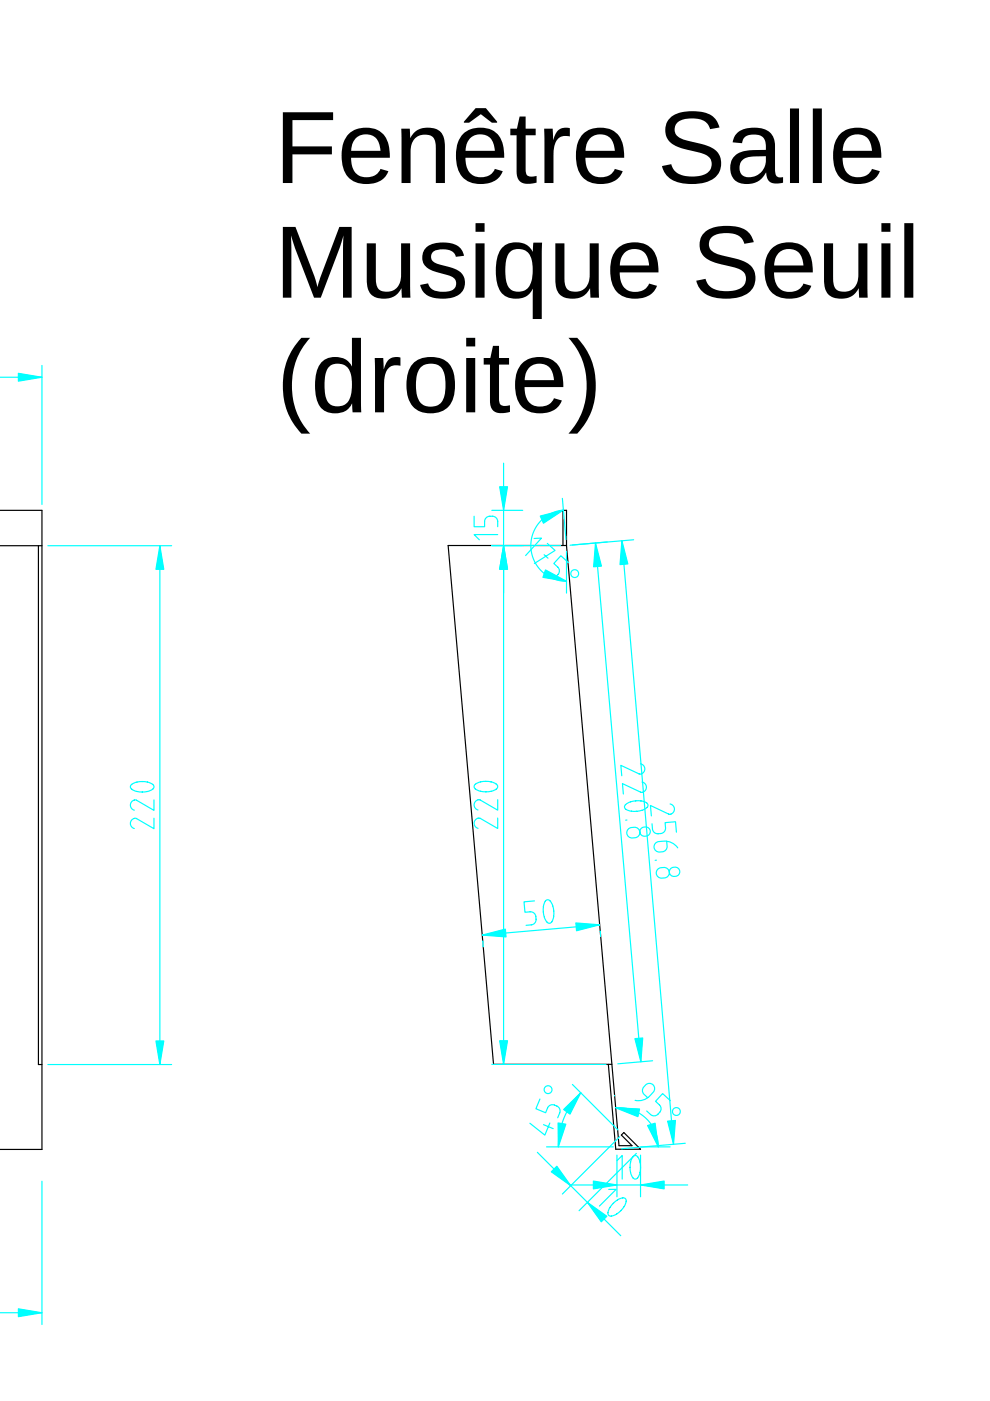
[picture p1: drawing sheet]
<svg xmlns="http://www.w3.org/2000/svg" width="210mm" height="297mm" viewBox="0 0 210 297" stroke-linecap="round" stroke-linejoin="round" font-family="sans-serif">
<path d="M-.1 108.2h9v135.5h-9M-.1 115.7h9M8.1 115.7v110h.8M119.4 115.7v-7.5h.7v7.5M129 225.7l1.6 18h5.2l-3.5-3.6-.6 .6 2.3 2.2h-2.8l-11.1-127.2h-25.1l9.6 110h25.1" fill="none" stroke="#000" stroke-width=".25"/>
<path d="M106.8 98.2v27.5M104.3 115.7h6.5M104.3 108.2h6.5" fill="none" stroke="#0ff" stroke-width=".25"/>
<path d="M106.8 115.7l.8 5h-1.7z" fill="#0ff"/>
<path d="M106.8 115.7l.8 5h-1.7z" fill="#0ff" stroke="#0ff" stroke-width=".25"/>
<path d="M105.9 103.2h1.7l-.8 5z" fill="#0ff"/>
<path d="M105.9 103.2h1.7l-.8 5z" fill="#0ff" stroke="#0ff" stroke-width=".25"/>
<path d="M100.5 109.5v2.2h2.2v-1.1a1.42 1.42 0 0 1 1.4-1.2 1.42 1.42 0 0 1 1.4 1.2v1.1M105.5 113.3h-5l1.1 1.2M131.9 114.7l10.9 127.9M134.4 114.4l-13.5 1.2M145.3 242.4l-13.5 1.2" fill="none" stroke="#0ff" stroke-width=".25"/>
<path d="M131.9 114.7l1.2 4.9-1.6 .1z" fill="#0ff"/>
<path d="M131.9 114.7l1.2 4.9-1.6 .1z" fill="#0ff" stroke="#0ff" stroke-width=".25"/>
<path d="M141.5 237.7l1.7-.1-.4 5z" fill="#0ff"/>
<path d="M141.5 237.7l1.7-.1-.4 5z" fill="#0ff" stroke="#0ff" stroke-width=".25"/>
<path d="M138.2 174.7l.1 1.1a1.42 1.42 0 0 0 1.5 1 1.42 1.42 0 0 0 1.3-1.3l-.1-1.1 2.2-.2 .2 2.2M141.4 178.4v1a1.42 1.42 0 0 1-1.2 1.3 1.42 1.42 0 0 1-1.5-1.1 1.11 1.11 0 0 1 1-1.2 3.6 3.6 0 0 1 4 1.4M142.1 170.5a1.08 1.08 0 0 1 .9 1.2 1.08 1.08 0 0 1-1.2 .9l-3.9-1.8 .2 2.2M139.2 182.4h-.3M139.5 184.2a1.38 1.38 0 0 1 1.6-.3 1.38 1.38 0 0 1 .8 1.4 1.46 1.46 0 0 1-1.4 .9 1.46 1.46 0 0 1-1.4-1l.1-.4zM142.1 184.2a1.06 1.06 0 0 1 1.7-.1 1.06 1.06 0 0 1-.2 1.6 1.05 1.05 0 0 1-1.4-.1 1.05 1.05 0 0 1-.1-1.4zM120.8 251.2h25M130.8 244.9v8.8M135.8 244.9v8.8" fill="none" stroke="#0ff" stroke-width=".25"/>
<path d="M125.8 250.4l5 .8-5 .9z" fill="#0ff"/>
<path d="M125.8 250.4l5 .8-5 .9z" fill="#0ff" stroke="#0ff" stroke-width=".25"/>
<path d="M135.8 251.2l5-.8v1.7z" fill="#0ff"/>
<path d="M135.8 251.2l5-.8v1.7z" fill="#0ff" stroke="#0ff" stroke-width=".25"/>
<path d="M102.4 199.5l.1 1.2M127.1 196.1l-24.9 2.2M127.3 197.3l.1 1.3M130.8 246.1l1.1-1.1v5M134.3 245.1l.2-.1a1.23 1.23 0 0 1 1.2 1.4l.1 1.4-.2 1.1-.5 1-.6 .1-.6-.8-.3-1.4 .2-1.7z" fill="none" stroke="#0ff" stroke-width=".25"/>
<path d="M122.1 195.7l5 .4-4.9 1.2z" fill="#0ff"/>
<path d="M122.1 195.7l5 .4-4.9 1.2z" fill="#0ff" stroke="#0ff" stroke-width=".25"/>
<path d="M102.2 198.3l5-1.3 .1 1.6z" fill="#0ff"/>
<path d="M102.2 198.3l5-1.3 .1 1.6z" fill="#0ff" stroke="#0ff" stroke-width=".25"/>
<path d="M113.3 191l-2.2 .2 .2 2.2 1.1-.1a1.42 1.42 0 0 1 1.3 1.3 1.42 1.42 0 0 1-1.1 1.5l-1.1 .1M115.7 190.9l.2-.1a1.23 1.23 0 0 1 1.3 1.3l.2 1.4-.1 1.1-.4 1-.6 .1-.7-.7-.4-1.3 .1-1.8zM113.9 244.3l17.7 17.7M131.4 241l-12.2 12.2M134.9 244.5l-12.1 12.2" fill="none" stroke="#0ff" stroke-width=".25"/>
<path d="M124.5 254.9l4.2 3-1.2 1.1z" fill="#0ff"/>
<path d="M124.5 254.9l4.2 3-1.2 1.1z" fill="#0ff" stroke="#0ff" stroke-width=".25"/>
<path d="M116.9 248.4l1.2-1.1 2.9 4.1z" fill="#0ff"/>
<path d="M116.9 248.4l1.2-1.1 2.9 4.1z" fill="#0ff" stroke="#0ff" stroke-width=".25"/>
<path d="M119.2 105.7l.8 8.7M119.5 108.1l-1.5 .3-1.3 .5-1.2 .8-1.1 1-.8 1.2-.6 1.3-.4 1.4v1.4l.2 1.4 .4 1.4 .7 1.2 1 1.1 1.1 .9 1.3 .7 1.4 .4 1.4 .1M120.1 117v8.7M129.1 252.2h1.5l-3.5 3.5M130 255.1l1.2-.8 .8-.3a.76 .76 0 0 1 .8 .4 .76 .76 0 0 1-.2 .9l-.6 1-.8 .8-1 .6-.8 .1-.5-.3 .1-.7 .3-.8z" fill="none" stroke="#0ff" stroke-width=".25"/>
<path d="M115.7 120.8l4.4 2.4-5-.8z" fill="#0ff"/>
<path d="M115.7 120.8l4.4 2.4-5-.8z" fill="#0ff" stroke="#0ff" stroke-width=".25"/>
<path d="M114.5 109.4l5-1.3-4.3 2.8z" fill="#0ff"/>
<path d="M114.5 109.4l5-1.3-4.3 2.8z" fill="#0ff" stroke="#0ff" stroke-width=".25"/>
<g fill="none" stroke="#0ff" stroke-width=".25">
<path d="M113.2 114.2l1.6-.1-3.4 3.7M115.4 117.6l.8 .8M116 115.2l1.7 1.5-4.4 2.8M120.6 119.3l-1.7-1.5-1.5 1.7 .8 .7a1.42 1.42 0 0 1 0 1.8 1.42 1.42 0 0 1-1.8 .3l-.8-.8M121.4 229.9l9.6 9.7M123.1 231.7l-2 2.4-1.5 2.9-.9 3-.3 3.2M123.1 231.7h.1M115.9 243.2h14.1"/>
<circle cx="121.9" cy="121.6" r=".83"/>
</g>
<path d="M118.3 238.1l1.7 .2-1.6 4.9z" fill="#0ff"/>
<path d="M118.3 238.1l1.7 .2-1.6 4.9z" fill="#0ff" stroke="#0ff" stroke-width=".25"/>
<path d="M119.5 235.2l3.6-3.5-2.2 4.5z" fill="#0ff"/>
<path d="M119.5 235.2l3.6-3.5-2.2 4.5z" fill="#0ff" stroke="#0ff" stroke-width=".25"/>
<g fill="none" stroke="#0ff" stroke-width=".25">
<path d="M114.5 233l-.9 2.1 2.1 .8 .4-1a1.42 1.42 0 0 1 1.7-.5 1.42 1.42 0 0 1 .9 1.6l-.5 1M115.2 238.4l2.1 .9M116.6 238.1l-1.1 2.6-3.1-2.5M130.3 232.2v.2M130.5 234.9h1.8l1.6 .4 1.6 .7 1.4 1 1.1 1.3 .9 1.5 .5 1.7 .2 1.7M135.9 243.2h6.2"/>
<circle cx="116.2" cy="231" r=".83"/>
</g>
<path d="M130.5 234.9l5.1 .2-.3 1.7z" fill="#0ff"/>
<path d="M130.5 234.9l5.1 .2-.3 1.7z" fill="#0ff" stroke="#0ff" stroke-width=".25"/>
<path d="M137.3 238.6l1.6-.5 .7 5.1z" fill="#0ff"/>
<path d="M137.3 238.6l1.6-.5 .7 5.1z" fill="#0ff" stroke="#0ff" stroke-width=".25"/>
<g fill="none" stroke="#0ff" stroke-width=".25">
<path d="M137.3 232.7l-.7-.7a1.42 1.42 0 0 1 .1-1.8 1.42 1.42 0 0 1 1.7-.2 1.11 1.11 0 0 1 .1 1.6 3.6 3.6 0 0 1-3.8 1.7M142.1 233.4l-1.6-1.5-1.5 1.6 .8 .7a1.42 1.42 0 0 1-.1 1.8 1.42 1.42 0 0 1-1.8 .3l-.8-.8M8.9 250.4v30.4M-.1 278.3h9"/>
<circle cx="143.4" cy="235.7" r=".83"/>
</g>
<path d="M3.9 277.5l5 .8-5 .9z" fill="#0ff"/>
<path d="M3.9 277.5l5 .8-5 .9z" fill="#0ff" stroke="#0ff" stroke-width=".25"/>
<path d="M-.1 80h9M8.9 77.5v29.5" fill="none" stroke="#0ff" stroke-width=".25"/>
<path d="M3.9 79.1l5 .9-5 .8z" fill="#0ff"/>
<path d="M3.9 79.1l5 .9-5 .8z" fill="#0ff" stroke="#0ff" stroke-width=".25"/>
<path d="M33.9 115.7v110" fill="none" stroke="#0ff" stroke-width=".25"/>
<path d="M33.1 220.7h1.6l-.8 5z" fill="#0ff"/>
<path d="M33.1 220.7h1.6l-.8 5z" fill="#0ff" stroke="#0ff" stroke-width=".25"/>
<path d="M33.9 115.7l.8 5h-1.6z" fill="#0ff"/>
<path d="M33.9 115.7l.8 5h-1.6z" fill="#0ff" stroke="#0ff" stroke-width=".25"/>
<path d="M10.1 115.7h26.3M106.8 115.7v110M32.4 166.3l.2 .5-.1 .4-1.2 .6-2 .1-1.4-.6a.76 .76 0 0 1-.2-.8 .76 .76 0 0 1 .7-.5l.9-.2 1.1-.1 1.2 .2 .8 .4M32.6 173.5v2.2l-3.6-2.1a1.08 1.08 0 0 0-1.4 .8 1.08 1.08 0 0 0 .9 1.3M32.6 169.6v2.2l-3.6-2.1a1.08 1.08 0 0 0-1.4 .8 1.08 1.08 0 0 0 .9 1.3M10.1 225.7h26.3" fill="none" stroke="#0ff" stroke-width=".25"/>
<path d="M105.9 220.7h1.7l-.8 5z" fill="#0ff"/>
<path d="M105.9 220.7h1.7l-.8 5z" fill="#0ff" stroke="#0ff" stroke-width=".25"/>
<path d="M106.8 115.7l.8 5h-1.7z" fill="#0ff"/>
<path d="M106.8 115.7l.8 5h-1.7z" fill="#0ff" stroke="#0ff" stroke-width=".25"/>
<path d="M104.3 115.7h14.6M126.3 115.1l9.6 110M128.7 114.9l-7.3 .7M104.1 165.8l.9 .3 .5 .5-.1 .5-.7 .5-.8 .2-1.2 .1-1.1-.2-.8-.4a.76 .76 0 0 1-.2-.9 .76 .76 0 0 1 .7-.4l1.4-.3 1.4 .1M105.5 173.4v2.3l-3.7-2.2a1.08 1.08 0 0 0-1.3 .8 1.08 1.08 0 0 0 .9 1.3M105.5 169.5v2.3l-3.7-2.2a1.08 1.08 0 0 0-1.3 .8 1.08 1.08 0 0 0 .9 1.3M104.3 225.7h24.2M138.4 224.9l-7.4 .7" fill="none" stroke="#0ff" stroke-width=".25"/>
<path d="M134.6 220.2l1.7-.1-.4 5z" fill="#0ff"/>
<path d="M134.6 220.2l1.7-.1-.4 5z" fill="#0ff" stroke="#0ff" stroke-width=".25"/>
<path d="M126.3 115.1l1.2 4.9-1.6 .2z" fill="#0ff"/>
<path d="M126.3 115.1l1.2 4.9-1.6 .2z" fill="#0ff" stroke="#0ff" stroke-width=".25"/>
<path d="M132.6 170.6l.8-.5 1.4-.3 1.4 .1 .9 .3a.76 .76 0 0 1 .2 .8 .76 .76 0 0 1-.6 .6l-1.4 .4-1.7-.1-1-.4-.2-.4zM132.9 173.9h-.2M133.3 175.7a1.38 1.38 0 0 1 1.5-.3 1.38 1.38 0 0 1 .8 1.4 1.46 1.46 0 0 1-1.4 .9 1.46 1.46 0 0 1-1.3-1v-.4zM135.8 161.9a1.08 1.08 0 0 1 .9 1.3 1.08 1.08 0 0 1-1.2 .9l-3.9-1.8 .2 2.2M135.9 175.7a1.06 1.06 0 0 1 1.6-.2 1.06 1.06 0 0 1-.1 1.7 1.05 1.05 0 0 1-1.4-.1 1.05 1.05 0 0 1-.1-1.4zM136.1 165.8a1.08 1.08 0 0 1 1 1.2 1.08 1.08 0 0 1-1.3 1l-3.8-1.9 .2 2.3" fill="none" stroke="#0ff" stroke-width=".25"/>
<g fill="#000">
<path d="M60 23.8h10.6v1.7h-8.6v5.5h8.4v1.7h-8.4v6.1h-2zM73.9 28.4a5.5 5.5 0 0 1 7.7 .4 7.7 7.7 0 0 1 1.1 4.6h-8.3a3.8 3.8 0 0 0 2.1 4 3.3 3.3 0 0 0 4.2-1.6l1.6 .5a4.4 4.4 0 0 1-4.6 2.7 4.7 4.7 0 0 1-5.2-4.4 7.3 7.3 0 0 1 1.4-6.2zM75.4 29.4l-.7 1.2-.2 1.4h6.2a3.1 3.1 0 0 0-3.2-3.5 2.93 2.93 0 0 0-2.1 .9zM85.1 27.3h1.8l.1 2a4.2 4.2 0 0 1 6.7-1 5.1 5.1 0 0 1 .6 2.8v7.7h-1.9v-7.3a2.58 2.58 0 0 0-1.2-2.8 3.1 3.1 0 0 0-4.1 3.4v6.7h-2zM98.2 28.4a5.5 5.5 0 0 1 7.6 .4 7.7 7.7 0 0 1 1.1 4.6h-8.2a3.8 3.8 0 0 0 2.1 4 3.3 3.3 0 0 0 4.1-1.6l1.7 .5a4.4 4.4 0 0 1-4.7 2.7 4.7 4.7 0 0 1-5.1-4.4 7.3 7.3 0 0 1 1.4-6.2zM99.6 29.4l-.7 1.2-.2 1.4h6.2a3.1 3.1 0 0 0-3.1-3.5 2.93 2.93 0 0 0-2.2 .9zM100.8 22.9h2.2l2.4 2.9v.2h-1.1l-2.3-1.8-2.5 1.8h-1.1v-.2zM110.2 24.7h1.2v2.6h2.2v1.4h-2.2v7.2a1.32 1.32 0 0 0 .6 1.4 1.32 1.32 0 0 0 1.4 .1l.4-.1v1.4l-.3 .1a4.5 4.5 0 0 1-3.2-.3 2.66 2.66 0 0 1-.8-2.1v-7.7h-1.3v-1.4h1.4zM115.4 27.3h1.8l.1 2.3a2.81 2.81 0 0 1 2.5-2.5l1 .1v1.7a2.46 2.46 0 0 0-3.3 2.3l-.1 1.6v6h-2zM123.6 28.4a5.5 5.5 0 0 1 7.6 .4 7.7 7.7 0 0 1 1.1 4.6h-8.2a3.8 3.8 0 0 0 2.1 4 3.3 3.3 0 0 0 4.2-1.6l1.6 .5a4.4 4.4 0 0 1-4.7 2.7 4.7 4.7 0 0 1-5.1-4.4 7.3 7.3 0 0 1 1.4-6.2zM125 29.4l-.6 1.2-.3 1.4h6.3a3.1 3.1 0 0 0-3.2-3.5 2.93 2.93 0 0 0-2.2 .9zM142 25.1a8.3 8.3 0 0 1 7.1-1.3 4.1 4.1 0 0 1 3.5 3.2l-2 .4a3.1 3.1 0 0 0-3.4-2.3 3.9 3.9 0 0 0-4 1.5 2.13 2.13 0 0 0 1.7 3l.7 .2a15.6 15.6 0 0 1 6.2 2.2 4 4 0 0 1-2.3 6.7 10.8 10.8 0 0 1-7.2-.7l-.4-.3a4.3 4.3 0 0 1-1.5-2.5l1.9-.4a3.7 3.7 0 0 0 4.1 2.6 4.6 4.6 0 0 0 4.2-1.4 2.27 2.27 0 0 0-1.7-3.5l-.7-.2a13.7 13.7 0 0 1-6.2-2.2 3.7 3.7 0 0 1 0-5zM156.3 28.2a6.2 6.2 0 0 1 6.9-.1l.6 .7 .5 1.5v5.6a1.25 1.25 0 0 0 1.3 1.7l.4-.1v1.2l-.5 .1a2.27 2.27 0 0 1-2.9-1.2l-.1-1a4.5 4.5 0 0 1-6.8 1.5 3.7 3.7 0 0 1-.6-4.1 3.7 3.7 0 0 1 3.6-2.1l3.7-.1a2.66 2.66 0 0 0-1.4-3.1l-1.1-.2a2.12 2.12 0 0 0-2.6 1.9l-2-.2 .4-1.3zM157.4 33.9a2.27 2.27 0 0 0 .5 3.6 3.7 3.7 0 0 0 4.5-4.4l-2.5 .1a3.8 3.8 0 0 0-2.5 .7zM167.5 23h1.9v15.8h-1.9zM172.3 23h2v15.8h-2zM178.1 28.4a5.5 5.5 0 0 1 7.7 .4 7.7 7.7 0 0 1 1.1 4.6h-8.3a3.8 3.8 0 0 0 2.1 4 3.3 3.3 0 0 0 4.2-1.6l1.7 .5a4.4 4.4 0 0 1-4.7 2.7 4.7 4.7 0 0 1-5.2-4.4 7.3 7.3 0 0 1 1.4-6.2zM179.6 29.4l-.7 1.2-.2 1.4h6.2a3.1 3.1 0 0 0-3.1-3.5 2.93 2.93 0 0 0-2.2 .9z"/>
<path d="M60 48.1h2.6l4 10.4 .7 2.4 .7-2.2 3.9-10.6h2.7v15h-1.9l.1-13.2-.8 2.7-4 10.5h-1.4l-4-10.4-.9-2.8 .1 13.2h-1.8zM77.8 51.6h1.9v7.3a2.58 2.58 0 0 0 1.2 2.8 3.1 3.1 0 0 0 4.1-3.4v-6.7h2v11.5h-1.8l-.1-2a4.2 4.2 0 0 1-6.7 1 5.1 5.1 0 0 1-.6-2.8zM90.3 52.5a6.5 6.5 0 0 1 7.1-.1 3.2 3.2 0 0 1 1 1.8l-1.7 .2a2.41 2.41 0 0 0-2.8-1.5 2.03 2.03 0 0 0-2.5 1.5 2.12 2.12 0 0 0 2.1 1.8 7.7 7.7 0 0 1 4.6 2.1 3.2 3.2 0 0 1-2.6 4.9 6.6 6.6 0 0 1-5.6-1.2l-.6-.8-.2-.8 1.7-.3a2.71 2.71 0 0 0 3.1 1.8 2.37 2.37 0 0 0 2.8-1.5 1.93 1.93 0 0 0-2-2.1l-2-.6a3.3 3.3 0 0 1-3.1-3.6l.2-.8zM100.8 47.3h1.9v1.8h-1.9zM100.8 51.6h1.9v11.5h-1.9zM106.6 52.4a4.1 4.1 0 0 1 6.4 1l.1-2h1.8v16.2h-2l.1-6.4a4.1 4.1 0 0 1-4.4 2.1 4.1 4.1 0 0 1-3.3-3.6 10.1 10.1 0 0 1 .9-6.8zM108.1 53.4a7.6 7.6 0 0 0-.9 5.6 2.78 2.78 0 0 0 2.7 2.9 2.78 2.78 0 0 0 2.9-2.8l.1-.8a5.9 5.9 0 0 0-1.2-5 3 3 0 0 0-3.6 .1zM117.7 51.6h2v7.3a2.58 2.58 0 0 0 1.2 2.8 3.1 3.1 0 0 0 4.1-3.4v-6.7h1.9l.1 11.5h-1.8l-.1-2a4.2 4.2 0 0 1-6.7 1 5.1 5.1 0 0 1-.7-2.8zM130.9 52.7a5.5 5.5 0 0 1 7.6 .4 7.7 7.7 0 0 1 1.1 4.7h-8.2a3.8 3.8 0 0 0 2.1 3.9 3.3 3.3 0 0 0 4.1-1.6l1.7 .5a4.4 4.4 0 0 1-4.7 2.7 4.7 4.7 0 0 1-5.1-4.4 7.3 7.3 0 0 1 1.4-6.2zM132.3 53.7l-.7 1.2-.2 1.4h6.2a3.1 3.1 0 0 0-3.1-3.5 2.93 2.93 0 0 0-2.2 .9zM149.3 49.4a8.3 8.3 0 0 1 7.1-1.3 4.1 4.1 0 0 1 3.4 3.2l-2 .4a3.1 3.1 0 0 0-3.4-2.3 3.9 3.9 0 0 0-3.9 1.5 2.13 2.13 0 0 0 1.7 3l.7 .2a15.6 15.6 0 0 1 6.2 2.2 4 4 0 0 1-2.4 6.7 10.8 10.8 0 0 1-7.1-.7l-.5-.3a4.3 4.3 0 0 1-1.5-2.5l2-.4a3.7 3.7 0 0 0 4 2.6 4.6 4.6 0 0 0 4.3-1.4 2.27 2.27 0 0 0-1.7-3.4l-.8-.3a13.7 13.7 0 0 1-6.1-2.2 3.7 3.7 0 0 1 0-5zM163.6 52.7a5.5 5.5 0 0 1 7.6 .4 7.7 7.7 0 0 1 1.1 4.7h-8.2a3.8 3.8 0 0 0 2.1 3.9 3.3 3.3 0 0 0 4.1-1.6l1.7 .5a4.4 4.4 0 0 1-4.7 2.7 4.7 4.7 0 0 1-5.1-4.4 7.3 7.3 0 0 1 1.4-6.2zM165 53.7l-.7 1.2-.2 1.4h6.3a3.1 3.1 0 0 0-3.2-3.5 2.93 2.93 0 0 0-2.2 .9zM174.7 51.6h1.9v7.3a2.58 2.58 0 0 0 1.3 2.8 3.1 3.1 0 0 0 4.1-3.4v-6.7h1.9l.1 11.5h-1.8l-.1-2a4.2 4.2 0 0 1-6.7 1 5.1 5.1 0 0 1-.7-2.8zM186.9 47.3h1.9v1.8h-1.9zM186.9 51.6h1.9v11.5h-1.9zM191.7 47.3h1.9v15.8h-1.9z"/>
<path d="M63.9 71.6h1.9a15.3 15.3 0 0 0 0 20.3h-1.9a15.1 15.1 0 0 1 0-20.3zM68.3 76.7a4.1 4.1 0 0 1 6.3 1v-6.1h1.9l.1 15.8h-1.8l-.1-1.8a3.8 3.8 0 0 1-4.4 2 3.8 3.8 0 0 1-3.3-3.6 10.4 10.4 0 0 1 .9-6.8zM69.9 77.7a6.5 6.5 0 0 0-1.1 4.9 3.4 3.4 0 0 0 1.7 3.4 2.89 2.89 0 0 0 4-2.7l.1-1.3a5.3 5.3 0 0 0-1.2-4.4 3.1 3.1 0 0 0-3.5 .1zM79.5 75.9h1.8l.1 2.4a2.81 2.81 0 0 1 2.4-2.6l1.1 .1v1.8a2.46 2.46 0 0 0-3.3 2.2l-.2 1.6v6h-1.9zM87.5 77.2a5.9 5.9 0 0 1 5.8-1.3 4.5 4.5 0 0 1 3.1 4.6 7 7 0 0 1-1.7 6 5.4 5.4 0 0 1-7.7-1 8.5 8.5 0 0 1 .5-8.3zM89.3 77.8a7.3 7.3 0 0 0-.9 6.1 3 3 0 0 0 3.4 2.3 3 3 0 0 0 2.6-3.1v-.4a6.6 6.6 0 0 0-1-4.9 3.4 3.4 0 0 0-4.1 0zM98.8 71.6h2v1.9h-2zM98.8 75.9h2v11.5h-2zM104.5 73.3h1.3v2.6h2.1v1.4h-2.1v7.3a1.32 1.32 0 0 0 .5 1.3 1.32 1.32 0 0 0 1.4 .1l.4-.1v1.4l-.3 .1a4.5 4.5 0 0 1-3.2-.3 2.66 2.66 0 0 1-.7-2.1v-7.7h-1.3v-1.4h1.4zM110.7 77a5.5 5.5 0 0 1 7.6 .5 7.7 7.7 0 0 1 1.1 4.6h-8.2a3.8 3.8 0 0 0 2.1 3.9 3.3 3.3 0 0 0 4.1-1.6l1.7 .5a4.4 4.4 0 0 1-4.7 2.7 4.7 4.7 0 0 1-5.1-4.4 7.3 7.3 0 0 1 1.4-6.2zM112.1 78l-.6 1.2-.3 1.4h6.3a3.1 3.1 0 0 0-3.2-3.5 2.93 2.93 0 0 0-2.2 .9zM120.5 71.6h1.9a15.1 15.1 0 0 1 0 20.3h-1.9a15.3 15.3 0 0 0 0-20.3z"/>
</g>
</svg>
